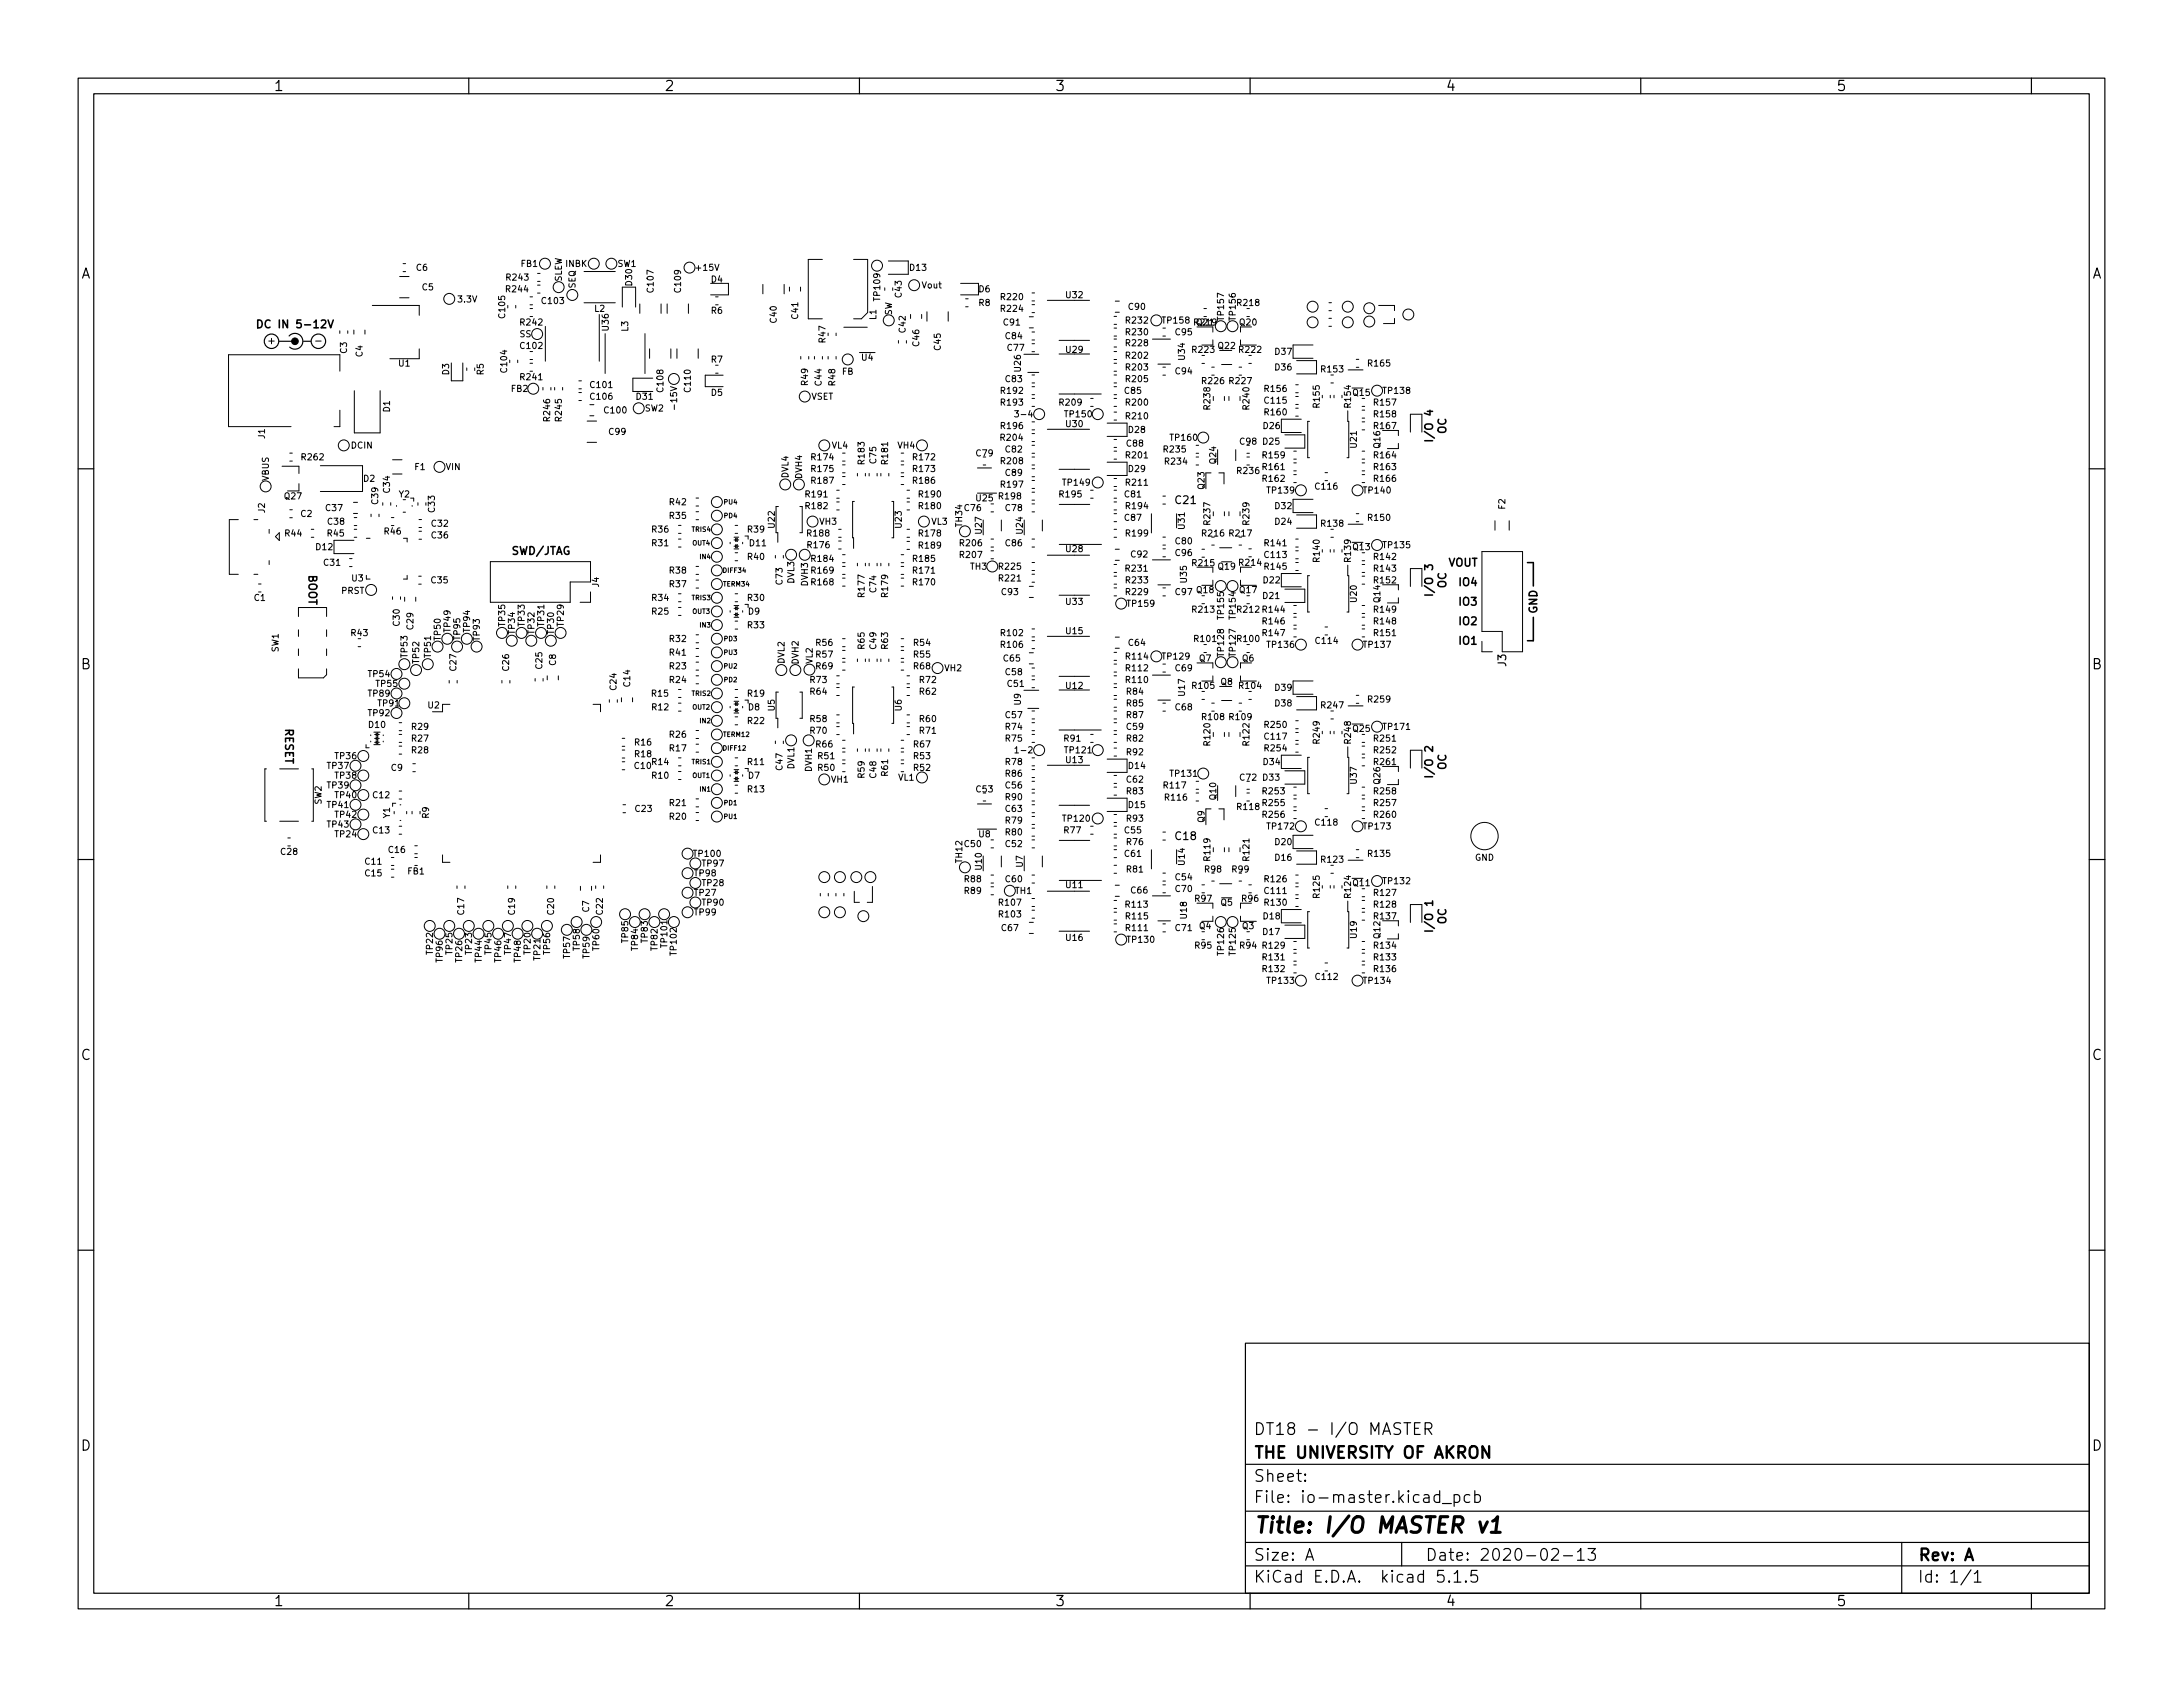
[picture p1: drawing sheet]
<svg xmlns="http://www.w3.org/2000/svg" width="279mm" height="216mm" viewBox="0 0 279 216" stroke-linecap="round" stroke-linejoin="round" font-family="sans-serif">
<defs><g id="words">
<text font-size="2.8" x="160.4" y="196.2">Title: I/O MASTER v1</text>
<g font-size="2.1">
<text x="160.4" y="183.6">DT18 - I/O MASTER</text>
<text x="160.4" y="189.7">Sheet:</text>
<text x="160.4" y="186.7">THE UNIVERSITY OF AKRON</text>
<text x="160.4" y="192.4">File: io-master.kicad_pcb</text>
<text x="160.4" y="202.5">KiCad E.D.A. kicad 5.1.5</text>
<text x="160.4" y="199.7">Size: A</text>
<text x="182.4" y="199.7">Date: 2020-02-13</text>
<text x="245.4" y="199.7">Rev: A</text>
<text x="245.4" y="202.5">Id: 1/1</text>
</g>
<g font-size="1.8">
<text x="35" y="11.6">1</text>
<text x="85" y="11.6">2</text>
<text x="135" y="11.6">3</text>
<text x="185" y="11.6">4</text>
<text x="235" y="11.6">5</text>
<text x="10.3" y="35.6">A</text>
<text x="267.7" y="35.6">A</text>
<text x="10.3" y="85.7">B</text>
<text x="267.7" y="85.7">B</text>
<text x="10.3" y="135.6">C</text>
<text x="267.7" y="135.6">C</text>
<text x="10.3" y="185.7">D</text>
<text x="267.7" y="185.7">D</text>
<text x="35" y="205.6">1</text>
<text x="85" y="205.6">2</text>
<text x="135" y="205.6">3</text>
<text x="185" y="205.6">4</text>
<text x="235" y="205.6">5</text>
</g>
<g font-size="1.4">
<text x="33.8" y="42">DC IN 5-12V</text>
<text x="183.4" y="56" transform="rotate(-90 183.4 56)">I/O 4</text>
<text x="185.1" y="55.5" transform="rotate(-90 185.1 55.5)">OC</text>
<text x="150.5" y="64.5">C21</text>
<text x="65.6" y="71">SWD/JTAG</text>
<text x="39.5" y="73.5" transform="rotate(90 39.5 73.5)">BOOT</text>
<text x="183.4" y="75.8" transform="rotate(-90 183.4 75.8)">I/O 3</text>
<text x="185.1" y="75.3" transform="rotate(-90 185.1 75.3)">OC</text>
<text x="185.4" y="72.5">VOUT</text>
<text x="187" y="77.5">IO3</text>
<text x="187" y="75">IO4</text>
<text x="187" y="82.5">IO1</text>
<text x="187" y="80">IO2</text>
<text x="196.7" y="78.5" transform="rotate(-90 196.7 78.5)">GND</text>
<text x="192.8" y="85.3" transform="rotate(-90 192.8 85.3)">J3</text>
<text x="36.5" y="93.2" transform="rotate(90 36.5 93.2)">RESET</text>
<text x="183.4" y="99" transform="rotate(-90 183.4 99)">I/O 2</text>
<text x="185.1" y="98.5" transform="rotate(-90 185.1 98.5)">OC</text>
<text x="150.5" y="107.5">C18</text>
<text x="183.4" y="118.8" transform="rotate(-90 183.4 118.8)">I/O 1</text>
<text x="185.1" y="118.3" transform="rotate(-90 185.1 118.3)">OC</text>
</g>
<g font-size="1.1">
<text x="53.3" y="34.6">C6</text>
<text x="64.9" y="35.9">R243</text>
<text x="66.7" y="34.2">FB1</text>
<text x="72.4" y="34.2">INBK</text>
<text x="79" y="34.2">SW1</text>
<text x="89.2" y="34.6">+15V</text>
<text x="116.5" y="34.6">D13</text>
<text x="54" y="37.2">C5</text>
<text x="58.7" y="38.7">3.3V</text>
<text x="64.7" y="40.6" transform="rotate(-90 64.7 40.6)">C105</text>
<text x="64.8" y="37.4">R244</text>
<text x="66.7" y="41.6">R242</text>
<text x="69.4" y="38.9">C103</text>
<text x="71.9" y="36.1" transform="rotate(-90 71.9 36.1)">SLEW</text>
<text x="73.7" y="36.9" transform="rotate(-90 73.7 36.9)">SEQ</text>
<text x="76.1" y="39.9">L2</text>
<text x="80.9" y="36.5" transform="rotate(-90 80.9 36.5)">D30</text>
<text x="83.7" y="37.3" transform="rotate(-90 83.7 37.3)">C107</text>
<text x="87.1" y="37.3" transform="rotate(-90 87.1 37.3)">C109</text>
<text x="91" y="36.2">D4</text>
<text x="91" y="40.2">R6</text>
<text x="99.4" y="41.3" transform="rotate(-90 99.4 41.3)">C40</text>
<text x="102.1" y="40.8" transform="rotate(-90 102.1 40.8)">C41</text>
<text x="112.1" y="40.9" transform="rotate(-90 112.1 40.9)">L1</text>
<text x="112.7" y="38.4" transform="rotate(-90 112.7 38.4)">TP109</text>
<text x="114.1" y="40.4" transform="rotate(-90 114.1 40.4)">SW</text>
<text x="115.4" y="38" transform="rotate(-90 115.4 38)">C43</text>
<text x="118" y="36.9">Vout</text>
<text x="125.3" y="37.4">D6</text>
<text x="125.3" y="39.2">R8</text>
<text x="128.2" y="39.9">R224</text>
<text x="128.2" y="38.4">R220</text>
<text x="128.5" y="41.6">C91</text>
<text x="136.5" y="38.2">U32</text>
<text x="144.2" y="41.4">R232</text>
<text x="144.5" y="39.6">C90</text>
<text x="148.9" y="41.4">TP158 R219</text>
<text x="153.2" y="41.6">Q21</text>
<text x="156.6" y="40.9" transform="rotate(-90 156.6 40.9)">TP157</text>
<text x="158.2" y="40.9" transform="rotate(-90 158.2 40.9)">TP156</text>
<text x="158.4" y="39.2">R218</text>
<text x="158.7" y="41.6">Q20</text>
<text x="44.4" y="45.2" transform="rotate(-90 44.4 45.2)">C3</text>
<text x="46.4" y="45.6" transform="rotate(-90 46.4 45.6)">C4</text>
<text x="51" y="46.9">U1</text>
<text x="57.5" y="48" transform="rotate(-90 57.5 48)">D3</text>
<text x="61.9" y="48" transform="rotate(-90 61.9 48)">R5</text>
<text x="64.9" y="47.6" transform="rotate(-90 64.9 47.6)">C104</text>
<text x="66.5" y="43.2">SS</text>
<text x="66.7" y="44.6">C102</text>
<text x="77.9" y="42.3" transform="rotate(-90 77.9 42.3)">U36</text>
<text x="80.4" y="42.4" transform="rotate(-90 80.4 42.4)">L3</text>
<text x="91" y="46.4">R7</text>
<text x="105.7" y="43.8" transform="rotate(-90 105.7 43.8)">R47</text>
<text x="107.8" y="48">FB</text>
<text x="110.3" y="46.2">U4</text>
<text x="115.9" y="42.5" transform="rotate(-90 115.9 42.5)">C42</text>
<text x="117.7" y="44.3" transform="rotate(-90 117.7 44.3)">C46</text>
<text x="120.4" y="44.8" transform="rotate(-90 120.4 44.8)">C45</text>
<text x="128.7" y="43.4">C84</text>
<text x="129" y="44.9">C77</text>
<text x="130.6" y="47.5" transform="rotate(-90 130.6 47.5)">U26</text>
<text x="136.5" y="45.2">U29</text>
<text x="144.2" y="45.9">R202</text>
<text x="144.2" y="47.4">R203</text>
<text x="144.2" y="44.3">R228</text>
<text x="144.2" y="42.9">R230</text>
<text x="150.5" y="47.9">C94</text>
<text x="150.5" y="42.9">C95</text>
<text x="151.6" y="46" transform="rotate(-90 151.6 46)">U34</text>
<text x="152.7" y="45.2">R223</text>
<text x="155.9" y="44.6">Q22</text>
<text x="158.7" y="45.2">R222</text>
<text x="163.2" y="45.4">D37</text>
<text x="163.2" y="47.4">D36</text>
<text x="169.2" y="47.6">R153</text>
<text x="175.2" y="46.9">R165</text>
<text x="49.9" y="52.7" transform="rotate(-90 49.9 52.7)">D1</text>
<text x="65.4" y="50.2">FB2</text>
<text x="66.7" y="48.6">R241</text>
<text x="70.4" y="53.8" transform="rotate(-90 70.4 53.8)">R246</text>
<text x="71.9" y="53.8" transform="rotate(-90 71.9 53.8)">R245</text>
<text x="75.6" y="49.6">C101</text>
<text x="75.6" y="51.2">C106</text>
<text x="77.4" y="52.9">C100</text>
<text x="81.5" y="51.2">D31</text>
<text x="82.5" y="52.6">SW2</text>
<text x="84.9" y="50.1" transform="rotate(-90 84.9 50.1)">C108</text>
<text x="86.7" y="52.2" transform="rotate(-90 86.7 52.2)">-15V</text>
<text x="88.4" y="50.1" transform="rotate(-90 88.4 50.1)">C110</text>
<text x="91" y="50.6">D5</text>
<text x="103.4" y="49.3" transform="rotate(-90 103.4 49.3)">R49</text>
<text x="103.8" y="51.2">VSET</text>
<text x="105.1" y="49.3" transform="rotate(-90 105.1 49.3)">C44</text>
<text x="106.9" y="49.3" transform="rotate(-90 106.9 49.3)">R48</text>
<text x="128.2" y="50.4">R192</text>
<text x="128.2" y="51.9">R193</text>
<text x="128.7" y="48.9">C83</text>
<text x="130.2" y="53.4">3-4</text>
<text x="135.7" y="51.9">R209</text>
<text x="136.4" y="53.4">TP150</text>
<text x="144" y="50.4">C85</text>
<text x="144.2" y="51.9">R200</text>
<text x="144.2" y="48.9">R205</text>
<text x="144.2" y="53.6">R210</text>
<text x="153.9" y="49.2">R226</text>
<text x="154.9" y="52.3" transform="rotate(-90 154.9 52.3)">R238</text>
<text x="157.4" y="49.2">R227</text>
<text x="159.9" y="52.3" transform="rotate(-90 159.9 52.3)">R240</text>
<text x="161.9" y="51.6">C115</text>
<text x="161.9" y="50.2">R156</text>
<text x="161.9" y="53.2">R160</text>
<text x="168.9" y="52.1" transform="rotate(-90 168.9 52.1)">R155</text>
<text x="172.9" y="52.1" transform="rotate(-90 172.9 52.1)">R154</text>
<text x="173.2" y="50.6">Q15</text>
<text x="175.9" y="51.9">R157</text>
<text x="175.9" y="53.4">R158</text>
<text x="177.1" y="50.4">TP138</text>
<text x="33.9" y="56.1" transform="rotate(-90 33.9 56.1)">J1</text>
<text x="38.7" y="58.9">R262</text>
<text x="44.9" y="57.4">DCIN</text>
<text x="78" y="55.6">C99</text>
<text x="103.9" y="58.9">R174</text>
<text x="106.5" y="57.4">VL4</text>
<text x="110.7" y="59.3" transform="rotate(-90 110.7 59.3)">R183</text>
<text x="112.1" y="59.3" transform="rotate(-90 112.1 59.3)">C75</text>
<text x="113.7" y="59.3" transform="rotate(-90 113.7 59.3)">R181</text>
<text x="114.9" y="57.4">VH4</text>
<text x="116.9" y="58.9">R172</text>
<text x="125" y="58.4">C79</text>
<text x="128.1" y="56.4">R204</text>
<text x="128.2" y="54.9">R196</text>
<text x="128.2" y="59.4">R208</text>
<text x="128.7" y="57.9">C82</text>
<text x="136.5" y="54.6">U30</text>
<text x="144.2" y="58.7">R201</text>
<text x="144.2" y="57.2">C88</text>
<text x="144.5" y="55.4">D28</text>
<text x="149" y="57.9">R235</text>
<text x="149.2" y="59.4">R234</text>
<text x="149.9" y="56.4">TP160</text>
<text x="155.6" y="59.3" transform="rotate(-90 155.6 59.3)">Q24</text>
<text x="158.7" y="56.9">C98</text>
<text x="161.7" y="58.7">R159</text>
<text x="161.7" y="56.9">D25</text>
<text x="161.7" y="54.9">D26</text>
<text x="173.6" y="57.3" transform="rotate(-90 173.6 57.3)">U21</text>
<text x="175.9" y="58.7">R164</text>
<text x="175.9" y="54.9">R167</text>
<text x="176.6" y="57.3" transform="rotate(-90 176.6 57.3)">Q16</text>
<text x="33.9" y="65.6" transform="rotate(-90 33.9 65.6)">J2</text>
<text x="34.4" y="61.5" transform="rotate(-90 34.4 61.5)">VBUS</text>
<text x="36.4" y="63.9">Q27</text>
<text x="41.7" y="65.4">C37</text>
<text x="46.5" y="61.7">D2</text>
<text x="48.4" y="64.5" transform="rotate(-90 48.4 64.5)">C39</text>
<text x="49.9" y="63" transform="rotate(-90 49.9 63)">C34</text>
<text x="51.1" y="63.7">Y2</text>
<text x="53.1" y="60.1">F1</text>
<text x="55.6" y="65.5" transform="rotate(-90 55.6 65.5)">C33</text>
<text x="57.1" y="60.1">VIN</text>
<text x="85.7" y="64.7">R42</text>
<text x="100.9" y="61.2" transform="rotate(-90 100.9 61.2)">DVL4</text>
<text x="102.7" y="61.2" transform="rotate(-90 102.7 61.2)">DVH4</text>
<text x="103.2" y="65.1">R182</text>
<text x="103.2" y="63.7">R191</text>
<text x="103.9" y="60.4">R175</text>
<text x="103.9" y="61.9">R187</text>
<text x="116.9" y="60.4">R173</text>
<text x="116.9" y="61.9">R186</text>
<text x="117.7" y="65.1">R180</text>
<text x="117.7" y="63.7">R190</text>
<text x="123.5" y="65.4">C76</text>
<text x="125" y="64.1">U25</text>
<text x="127.9" y="63.9">R198</text>
<text x="128.2" y="62.4">R197</text>
<text x="128.7" y="65.4">C78</text>
<text x="128.7" y="60.9">C89</text>
<text x="135.7" y="63.7">R195</text>
<text x="136.1" y="62.1">TP149</text>
<text x="144" y="63.7">C81</text>
<text x="144.2" y="65.1">R194</text>
<text x="144.2" y="62.1">R211</text>
<text x="144.5" y="60.4">D29</text>
<text x="154.2" y="62.6" transform="rotate(-90 154.2 62.6)">Q23</text>
<text x="158.4" y="60.7">R236</text>
<text x="161.7" y="61.7">R162</text>
<text x="161.7" y="60.1">R161</text>
<text x="162.3" y="63.1">TP139</text>
<text x="163.2" y="65.1">D32</text>
<text x="168.4" y="62.7">C116</text>
<text x="174.6" y="63.1">TP140</text>
<text x="175.9" y="60.1">R163</text>
<text x="175.9" y="61.7">R166</text>
<text x="192.7" y="65.2" transform="rotate(-90 192.7 65.2)">F2</text>
<text x="36.5" y="68.7">R44</text>
<text x="38.5" y="66.1">C2</text>
<text x="40.5" y="70.4">D12</text>
<text x="41.9" y="68.7">R45</text>
<text x="42" y="67.1">C38</text>
<text x="49.2" y="68.4">R46</text>
<text x="55.3" y="67.4">C32</text>
<text x="55.3" y="68.9">C36</text>
<text x="83.5" y="69.9">R31</text>
<text x="83.5" y="68.1">R36</text>
<text x="85.7" y="66.4">R35</text>
<text x="95.7" y="68.1">R39</text>
<text x="95.7" y="71.7">R40</text>
<text x="96" y="69.9">D11</text>
<text x="99.1" y="67.5" transform="rotate(-90 99.1 67.5)">U22</text>
<text x="103.4" y="68.7">R188</text>
<text x="103.4" y="70.1">R176</text>
<text x="103.9" y="71.9">R184</text>
<text x="104.9" y="67.1">VH3</text>
<text x="115.4" y="67.5" transform="rotate(-90 115.4 67.5)">U23</text>
<text x="116.9" y="71.9">R185</text>
<text x="117.7" y="68.7">R178</text>
<text x="117.7" y="70.2">R189</text>
<text x="119.2" y="67.1">VL3</text>
<text x="122.9" y="69.9">R206</text>
<text x="122.9" y="71.4">R207</text>
<text x="123.2" y="67.4" transform="rotate(-90 123.2 67.4)">TH34</text>
<text x="125.6" y="68.3" transform="rotate(-90 125.6 68.3)">U27</text>
<text x="128.7" y="69.9">C86</text>
<text x="130.9" y="68.3" transform="rotate(-90 130.9 68.3)">U24</text>
<text x="136.5" y="70.7">U28</text>
<text x="144" y="66.7">C87</text>
<text x="144.2" y="68.7">R199</text>
<text x="144.8" y="71.3">C92</text>
<text x="150.5" y="69.7">C80</text>
<text x="150.5" y="71.1">C96</text>
<text x="151.6" y="67.7" transform="rotate(-90 151.6 67.7)">U31</text>
<text x="153.9" y="68.7">R216</text>
<text x="154.9" y="67.1" transform="rotate(-90 154.9 67.1)">R237</text>
<text x="157.4" y="68.7">R217</text>
<text x="159.9" y="67.1" transform="rotate(-90 159.9 67.1)">R239</text>
<text x="161.9" y="69.9">R141</text>
<text x="161.9" y="71.4">C113</text>
<text x="163.2" y="67.1">D24</text>
<text x="168.9" y="71.8" transform="rotate(-90 168.9 71.8)">R140</text>
<text x="169.2" y="67.4">R138</text>
<text x="172.9" y="71.8" transform="rotate(-90 172.9 71.8)">R139</text>
<text x="173.2" y="70.4">Q13</text>
<text x="175.2" y="66.7">R150</text>
<text x="175.9" y="71.7">R142</text>
<text x="177.1" y="70.1">TP135</text>
<text x="32.5" y="76.9">C1</text>
<text x="41.5" y="72.4">C31</text>
<text x="43.7" y="76">PRST</text>
<text x="45" y="74.4">U3</text>
<text x="55.2" y="74.7">C35</text>
<text x="76.7" y="75.1" transform="rotate(-90 76.7 75.1)">J4</text>
<text x="83.5" y="76.9">R34</text>
<text x="85.7" y="75.1">R37</text>
<text x="85.7" y="73.4">R38</text>
<text x="95.7" y="76.9">R30</text>
<text x="100.1" y="74.8" transform="rotate(-90 100.1 74.8)">C73</text>
<text x="101.7" y="74.7" transform="rotate(-90 101.7 74.7)">DVL3</text>
<text x="103.4" y="75" transform="rotate(-90 103.4 75)">DVH3</text>
<text x="103.9" y="74.9">R168</text>
<text x="103.9" y="73.4">R169</text>
<text x="110.7" y="76.3" transform="rotate(-90 110.7 76.3)">R177</text>
<text x="112.1" y="75.8" transform="rotate(-90 112.1 75.8)">C74</text>
<text x="113.7" y="76.3" transform="rotate(-90 113.7 76.3)">R179</text>
<text x="116.9" y="74.9">R170</text>
<text x="116.9" y="73.4">R171</text>
<text x="124.2" y="72.9">TH3</text>
<text x="127.9" y="74.4">R221</text>
<text x="127.9" y="72.9">R225</text>
<text x="128.2" y="76.1">C93</text>
<text x="136.5" y="77.4">U33</text>
<text x="144.1" y="73.1">R231</text>
<text x="144.2" y="76.1">R229</text>
<text x="144.2" y="74.7">R233</text>
<text x="144.4" y="77.7">TP159</text>
<text x="150.5" y="76.1">C97 Q18</text>
<text x="151.9" y="74.5" transform="rotate(-90 151.9 74.5)">U35</text>
<text x="152.7" y="72.4">R215</text>
<text x="155.9" y="72.9">Q19</text>
<text x="158.7" y="72.4">R214</text>
<text x="158.7" y="75.9">Q17</text>
<text x="161.7" y="76.7">D21</text>
<text x="161.7" y="74.7">D22</text>
<text x="161.9" y="72.9">R145</text>
<text x="173.6" y="77" transform="rotate(-90 173.6 77)">U20</text>
<text x="175.9" y="73.1">R143</text>
<text x="175.9" y="74.7">R152</text>
<text x="176.6" y="77.1" transform="rotate(-90 176.6 77.1)">Q14</text>
<text x="35.6" y="83.5" transform="rotate(-90 35.6 83.5)">SW1</text>
<text x="45" y="81.4">R43</text>
<text x="51.2" y="80.1" transform="rotate(-90 51.2 80.1)">C30</text>
<text x="52.9" y="80.5" transform="rotate(-90 52.9 80.5)">C29</text>
<text x="56.4" y="81.9" transform="rotate(-90 56.4 81.9)">TP50</text>
<text x="57.7" y="80.8" transform="rotate(-90 57.7 80.8)">TP49</text>
<text x="58.9" y="81.8" transform="rotate(-90 58.9 81.8)">TP95</text>
<text x="60.1" y="80.8" transform="rotate(-90 60.1 80.8)">TP94</text>
<text x="61.4" y="81.9" transform="rotate(-90 61.4 81.9)">TP93</text>
<text x="64.7" y="80.1" transform="rotate(-90 64.7 80.1)">TP35</text>
<text x="65.9" y="81.1" transform="rotate(-90 65.9 81.1)">TP34</text>
<text x="67.1" y="80.1" transform="rotate(-90 67.1 80.1)">TP33</text>
<text x="68.4" y="81.1" transform="rotate(-90 68.4 81.1)">TP32</text>
<text x="69.7" y="80.1" transform="rotate(-90 69.7 80.1)">TP31</text>
<text x="70.9" y="81.1" transform="rotate(-90 70.9 81.1)">TP30</text>
<text x="72.1" y="80.1" transform="rotate(-90 72.1 80.1)">TP29</text>
<text x="83.5" y="78.7">R25</text>
<text x="85.7" y="82.1">R32</text>
<text x="85.7" y="83.9">R41</text>
<text x="95.7" y="80.4">R33</text>
<text x="95.8" y="78.7">D9</text>
<text x="104.5" y="82.7">R56</text>
<text x="110.7" y="83" transform="rotate(-90 110.7 83)">R65</text>
<text x="112.1" y="83" transform="rotate(-90 112.1 83)">C49</text>
<text x="113.7" y="83" transform="rotate(-90 113.7 83)">R63</text>
<text x="117" y="82.7">R54</text>
<text x="128.2" y="82.9">R106</text>
<text x="128.2" y="81.4">R102</text>
<text x="136.5" y="81.1">U15</text>
<text x="144.5" y="82.7">C64</text>
<text x="152.7" y="78.4">R213</text>
<text x="152.9" y="82.1">R101</text>
<text x="156.6" y="83.9" transform="rotate(-90 156.6 83.9)">TP128</text>
<text x="156.6" y="79.1" transform="rotate(-90 156.6 79.1)">TP155</text>
<text x="158.2" y="83.9" transform="rotate(-90 158.2 83.9)">TP127</text>
<text x="158.2" y="79.1" transform="rotate(-90 158.2 79.1)">TP154</text>
<text x="158.4" y="82.1">R100</text>
<text x="158.4" y="78.4">R212 R144</text>
<text x="161.7" y="81.4">R147</text>
<text x="161.7" y="79.9">R146</text>
<text x="162.3" y="82.9">TP136</text>
<text x="168.5" y="82.4">C114</text>
<text x="174.6" y="82.9">TP137</text>
<text x="175.9" y="81.4">R151</text>
<text x="175.9" y="78.4">R149</text>
<text x="175.9" y="79.9">R148</text>
<text x="47.2" y="86.7">TP54</text>
<text x="47.2" y="89.1">TP89</text>
<text x="48.2" y="87.9">TP55</text>
<text x="52.2" y="84.1" transform="rotate(-90 52.2 84.1)">TP53</text>
<text x="53.6" y="84.8" transform="rotate(-90 53.6 84.8)">TP52</text>
<text x="55.2" y="84.1" transform="rotate(-90 55.2 84.1)">TP51</text>
<text x="58.4" y="85.8" transform="rotate(-90 58.4 85.8)">C27</text>
<text x="65.1" y="85.8" transform="rotate(-90 65.1 85.8)">C26</text>
<text x="69.4" y="85.6" transform="rotate(-90 69.4 85.6)">C25</text>
<text x="71.1" y="85.1" transform="rotate(-90 71.1 85.1)">C8</text>
<text x="78.9" y="88.3" transform="rotate(-90 78.9 88.3)">C24</text>
<text x="80.7" y="87.8" transform="rotate(-90 80.7 87.8)">C14</text>
<text x="83.4" y="89.1">R15</text>
<text x="85.7" y="85.7">R23</text>
<text x="85.7" y="87.4">R24</text>
<text x="95.7" y="89.1">R19</text>
<text x="100.4" y="84.9" transform="rotate(-90 100.4 84.9)">DVL2</text>
<text x="102.2" y="85" transform="rotate(-90 102.2 85)">DVH2</text>
<text x="103.7" y="87.4">R73</text>
<text x="103.7" y="88.9">R64</text>
<text x="104" y="84.9" transform="rotate(-90 104 84.9)">VL2</text>
<text x="104.5" y="85.7">R69</text>
<text x="104.5" y="84.1">R57</text>
<text x="117" y="85.7">R68</text>
<text x="117" y="84.1">R55</text>
<text x="117.7" y="87.4">R72</text>
<text x="117.7" y="88.9">R62</text>
<text x="120.9" y="85.9">VH2</text>
<text x="128.5" y="84.7">C65</text>
<text x="128.7" y="86.4">C58</text>
<text x="129" y="87.9">C51</text>
<text x="136.5" y="88.1">U12</text>
<text x="144.2" y="84.4">R114</text>
<text x="144.2" y="85.9">R112</text>
<text x="144.2" y="87.4">R110</text>
<text x="144.2" y="88.9">R84</text>
<text x="148.9" y="84.4">TP129</text>
<text x="150.5" y="85.9">C69</text>
<text x="151.6" y="89" transform="rotate(-90 151.6 89)">U17</text>
<text x="152.7" y="88.1">R105</text>
<text x="153.5" y="84.7">Q7</text>
<text x="156.3" y="87.7">Q8</text>
<text x="158.7" y="88.1">R104</text>
<text x="159" y="84.7">Q6</text>
<text x="163.2" y="88.4">D39</text>
<text x="175.2" y="89.9">R259</text>
<text x="47.2" y="91.7">TP92</text>
<text x="47.2" y="93.1">D10</text>
<text x="48.4" y="90.4">TP91</text>
<text x="52.7" y="94.9">R27</text>
<text x="52.7" y="93.4">R29</text>
<text x="54.8" y="90.7">U2</text>
<text x="81.3" y="95.4">R16</text>
<text x="83.5" y="90.9">R12</text>
<text x="85.7" y="94.4">R26</text>
<text x="95.7" y="92.7">R22</text>
<text x="95.8" y="90.9">D8</text>
<text x="99.1" y="91" transform="rotate(-90 99.1 91)">U5</text>
<text x="103.7" y="93.9">R70</text>
<text x="103.7" y="92.4">R58</text>
<text x="104.5" y="95.7">R66</text>
<text x="115.4" y="91" transform="rotate(-90 115.4 91)">U6</text>
<text x="117" y="95.7">R67</text>
<text x="117.7" y="93.9">R71</text>
<text x="117.7" y="92.4">R60</text>
<text x="128.7" y="94.9">R75</text>
<text x="128.7" y="93.4">R74</text>
<text x="128.7" y="91.9">C57</text>
<text x="130.6" y="90.2" transform="rotate(-90 130.6 90.2)">U9</text>
<text x="136.2" y="94.9">R91</text>
<text x="144.2" y="91.9">R87</text>
<text x="144.2" y="90.4">R85</text>
<text x="144.2" y="94.9">R82</text>
<text x="144.2" y="93.4">C59</text>
<text x="150.5" y="90.9">C68</text>
<text x="153.9" y="92.1">R108</text>
<text x="154.9" y="95.3" transform="rotate(-90 154.9 95.3)">R120</text>
<text x="157.4" y="92.1">R109</text>
<text x="159.9" y="95.3" transform="rotate(-90 159.9 95.3)">R122</text>
<text x="161.9" y="93.1">R250</text>
<text x="161.9" y="94.7">C117</text>
<text x="163.2" y="90.4">D38</text>
<text x="168.9" y="95.1" transform="rotate(-90 168.9 95.1)">R249</text>
<text x="169.2" y="90.7">R247</text>
<text x="172.9" y="95.1" transform="rotate(-90 172.9 95.1)">R248</text>
<text x="173.2" y="93.7">Q25</text>
<text x="175.9" y="94.9">R251</text>
<text x="177.1" y="93.4">TP171</text>
<text x="41.9" y="98.4">TP37</text>
<text x="41.9" y="100.9">TP39</text>
<text x="42.9" y="97.1">TP36</text>
<text x="42.9" y="99.7">TP38</text>
<text x="50.1" y="98.7">C9</text>
<text x="52.7" y="96.4">R28</text>
<text x="81.2" y="98.4">C10</text>
<text x="81.3" y="96.9">R18</text>
<text x="83.5" y="99.7">R10</text>
<text x="83.5" y="97.9">R14</text>
<text x="85.7" y="96.1">R17</text>
<text x="95.7" y="97.9">R11</text>
<text x="95.7" y="101.4">R13</text>
<text x="95.8" y="99.7">D7</text>
<text x="100.1" y="98.5" transform="rotate(-90 100.1 98.5)">C47</text>
<text x="101.7" y="98.4" transform="rotate(-90 101.7 98.4)">DVL1</text>
<text x="103.9" y="98.7" transform="rotate(-90 103.9 98.7)">DVH1</text>
<text x="104.7" y="97.1">R51</text>
<text x="104.7" y="98.7">R50</text>
<text x="106.4" y="100.1">VH1</text>
<text x="110.7" y="99.5" transform="rotate(-90 110.7 99.5)">R59</text>
<text x="112.1" y="99.5" transform="rotate(-90 112.1 99.5)">C48</text>
<text x="113.7" y="99.3" transform="rotate(-90 113.7 99.3)">R61</text>
<text x="115" y="99.9">VL1</text>
<text x="117" y="97.1">R53</text>
<text x="117" y="98.7">R52</text>
<text x="125" y="101.4">C53</text>
<text x="128.7" y="99.4">R86</text>
<text x="128.7" y="97.9">R78</text>
<text x="128.7" y="100.9">C56</text>
<text x="130.2" y="96.4">1-2</text>
<text x="136.4" y="96.4">TP121</text>
<text x="136.5" y="97.7">U13</text>
<text x="144.2" y="96.7">R92</text>
<text x="144.2" y="101.7">R83</text>
<text x="144.2" y="100.1">C62</text>
<text x="144.5" y="98.4">D14</text>
<text x="149" y="100.9">R117</text>
<text x="149.9" y="99.4">TP131</text>
<text x="158.7" y="99.9">C72</text>
<text x="161.7" y="101.7">R253</text>
<text x="161.7" y="99.9">D33</text>
<text x="161.7" y="97.9">D34</text>
<text x="161.9" y="96.1">R254</text>
<text x="173.6" y="100.3" transform="rotate(-90 173.6 100.3)">U37</text>
<text x="175.9" y="97.9">R261</text>
<text x="175.9" y="101.7">R258</text>
<text x="175.9" y="96.4">R252</text>
<text x="176.6" y="100.3" transform="rotate(-90 176.6 100.3)">Q26</text>
<text x="41.2" y="103" transform="rotate(-90 41.2 103)">SW2</text>
<text x="41.9" y="103.4">TP41</text>
<text x="41.9" y="105.9">TP43</text>
<text x="42.9" y="107.1">TP24</text>
<text x="42.9" y="102.1">TP40</text>
<text x="42.9" y="104.7">TP42</text>
<text x="47.8" y="102.1">C12</text>
<text x="47.8" y="106.7">C13</text>
<text x="49.9" y="104.7" transform="rotate(-90 49.9 104.7)">Y1</text>
<text x="54.9" y="104.7" transform="rotate(-90 54.9 104.7)">R9</text>
<text x="81.3" y="103.9">C23</text>
<text x="85.7" y="104.9">R20</text>
<text x="85.7" y="103.1">R21</text>
<text x="125.3" y="107.1">U8</text>
<text x="128.7" y="102.4">R90</text>
<text x="128.7" y="106.9">R80</text>
<text x="128.7" y="105.4">R79</text>
<text x="128.7" y="103.9">C63</text>
<text x="136.1" y="105.1">TP120</text>
<text x="136.2" y="106.7">R77</text>
<text x="144" y="106.7">C55</text>
<text x="144.2" y="105.1">R93</text>
<text x="144.5" y="103.4">D15</text>
<text x="149.2" y="102.4">R116</text>
<text x="154.2" y="105.2" transform="rotate(-90 154.2 105.2)">Q9</text>
<text x="155.6" y="102.3" transform="rotate(-90 155.6 102.3)">Q10</text>
<text x="158.4" y="103.7">R118</text>
<text x="161.7" y="104.7">R256</text>
<text x="161.7" y="103.1">R255</text>
<text x="162.3" y="106.1">TP172</text>
<text x="168.4" y="105.7">C118</text>
<text x="174.6" y="106.1">TP173</text>
<text x="175.9" y="104.7">R260</text>
<text x="175.9" y="103.1">R257</text>
<text x="36" y="109.4">C28</text>
<text x="46.8" y="110.7">C11</text>
<text x="46.8" y="112.1">C15</text>
<text x="49.8" y="109.1">C16</text>
<text x="52.2" y="111.9">FB1</text>
<text x="88.9" y="109.7">TP100</text>
<text x="88.9" y="112.1">TP98</text>
<text x="89.9" y="113.4">TP28</text>
<text x="89.9" y="110.9">TP97</text>
<text x="123.2" y="110.4" transform="rotate(-90 123.2 110.4)">TH12</text>
<text x="123.5" y="112.9">R88</text>
<text x="123.5" y="108.4">C50</text>
<text x="125.6" y="111.3" transform="rotate(-90 125.6 111.3)">U10</text>
<text x="128.7" y="108.4">C52</text>
<text x="128.7" y="112.9">C60</text>
<text x="130.9" y="111" transform="rotate(-90 130.9 111)">U7</text>
<text x="136.5" y="113.7">U11</text>
<text x="144" y="109.7">C61</text>
<text x="144.2" y="111.7">R81</text>
<text x="144.2" y="108.1">R76</text>
<text x="150.5" y="112.7">C54</text>
<text x="151.6" y="110.7" transform="rotate(-90 151.6 110.7)">U14</text>
<text x="154.2" y="111.7">R98</text>
<text x="154.9" y="110.1" transform="rotate(-90 154.9 110.1)">R119</text>
<text x="157.7" y="111.7">R99</text>
<text x="159.9" y="110.1" transform="rotate(-90 159.9 110.1)">R121</text>
<text x="161.9" y="112.9">R126</text>
<text x="163.2" y="110.1">D16</text>
<text x="163.2" y="108.1">D20</text>
<text x="169.2" y="110.4">R123</text>
<text x="173.2" y="113.4">Q11</text>
<text x="175.2" y="109.7">R135</text>
<text x="177.1" y="113.1">TP132</text>
<text x="188.8" y="110.1">GND</text>
<text x="59.4" y="117" transform="rotate(-90 59.4 117)">C17</text>
<text x="65.9" y="117" transform="rotate(-90 65.9 117)">C19</text>
<text x="70.9" y="117" transform="rotate(-90 70.9 117)">C20</text>
<text x="75.4" y="116.7" transform="rotate(-90 75.4 116.7)">C7</text>
<text x="77.1" y="117" transform="rotate(-90 77.1 117)">C22</text>
<text x="88.9" y="114.7">TP27</text>
<text x="88.9" y="117.1">TP99</text>
<text x="89.9" y="115.9">TP90</text>
<text x="123.5" y="114.4">R89</text>
<text x="127.9" y="115.9">R107</text>
<text x="127.9" y="117.4">R103</text>
<text x="128.2" y="119.1">C67</text>
<text x="129.9" y="114.4">TH1</text>
<text x="144.1" y="116.1">R113</text>
<text x="144.2" y="117.7">R115</text>
<text x="144.2" y="119.1">R111</text>
<text x="144.8" y="114.3">C66</text>
<text x="150.5" y="119.1">C71</text>
<text x="150.5" y="114.1">C70</text>
<text x="151.9" y="117.5" transform="rotate(-90 151.9 117.5)">U18</text>
<text x="153" y="115.4">R97</text>
<text x="153.5" y="118.9">Q4</text>
<text x="156.3" y="115.9">Q5</text>
<text x="159" y="115.4">R96</text>
<text x="159" y="118.9">Q3</text>
<text x="161.7" y="119.7">D17</text>
<text x="161.7" y="117.7">D18</text>
<text x="161.9" y="114.4">C111</text>
<text x="161.9" y="115.9">R130</text>
<text x="168.9" y="114.8" transform="rotate(-90 168.9 114.8)">R125</text>
<text x="172.9" y="114.8" transform="rotate(-90 172.9 114.8)">R124</text>
<text x="175.9" y="116.1">R128</text>
<text x="175.9" y="114.7">R127</text>
<text x="175.9" y="117.7">R137</text>
<text x="55.4" y="122.1" transform="rotate(-90 55.4 122.1)">TP22</text>
<text x="56.6" y="123.1" transform="rotate(-90 56.6 123.1)">TP96</text>
<text x="57.9" y="122.1" transform="rotate(-90 57.9 122.1)">TP25</text>
<text x="59.1" y="123.1" transform="rotate(-90 59.1 123.1)">TP26</text>
<text x="60.4" y="122.1" transform="rotate(-90 60.4 122.1)">TP23</text>
<text x="61.7" y="123.1" transform="rotate(-90 61.7 123.1)">TP44</text>
<text x="62.9" y="122.1" transform="rotate(-90 62.9 122.1)">TP45</text>
<text x="64.1" y="123.1" transform="rotate(-90 64.1 123.1)">TP46</text>
<text x="65.4" y="122.1" transform="rotate(-90 65.4 122.1)">TP47</text>
<text x="66.7" y="123.1" transform="rotate(-90 66.7 123.1)">TP48</text>
<text x="67.9" y="122.1" transform="rotate(-90 67.9 122.1)">TP20</text>
<text x="69.1" y="122.8" transform="rotate(-90 69.1 122.8)">TP21</text>
<text x="70.4" y="122.1" transform="rotate(-90 70.4 122.1)">TP56</text>
<text x="73" y="122.6" transform="rotate(-90 73 122.6)">TP57</text>
<text x="74.2" y="121.6" transform="rotate(-90 74.2 121.6)">TP58</text>
<text x="75.4" y="122.6" transform="rotate(-90 75.4 122.6)">TP59</text>
<text x="76.7" y="121.6" transform="rotate(-90 76.7 121.6)">TP60</text>
<text x="80.4" y="120.6" transform="rotate(-90 80.4 120.6)">TP85</text>
<text x="81.7" y="121.6" transform="rotate(-90 81.7 121.6)">TP84</text>
<text x="82.9" y="120.6" transform="rotate(-90 82.9 120.6)">TP83</text>
<text x="84.1" y="121.6" transform="rotate(-90 84.1 121.6)">TP82</text>
<text x="85.4" y="121.1" transform="rotate(-90 85.4 121.1)">TP101</text>
<text x="86.6" y="122.1" transform="rotate(-90 86.6 122.1)">TP102</text>
<text x="136.5" y="120.4">U16</text>
<text x="144.4" y="120.6">TP130</text>
<text x="153" y="121.4">R95</text>
<text x="156.6" y="122.1" transform="rotate(-90 156.6 122.1)">TP126</text>
<text x="158.2" y="122.1" transform="rotate(-90 158.2 122.1)">TP125</text>
<text x="158.7" y="121.4">R94</text>
<text x="161.7" y="122.9">R131</text>
<text x="161.7" y="124.4">R132</text>
<text x="161.7" y="121.4">R129</text>
<text x="162.3" y="125.9">TP133</text>
<text x="168.5" y="125.4">C112</text>
<text x="173.6" y="120" transform="rotate(-90 173.6 120)">U19</text>
<text x="174.6" y="125.9">TP134</text>
<text x="175.9" y="124.4">R136</text>
<text x="175.9" y="121.4">R134</text>
<text x="175.9" y="122.9">R133</text>
<text x="176.6" y="120.1" transform="rotate(-90 176.6 120.1)">Q12</text>
</g>
<g font-size=".8">
<text x="92.7" y="64.6">PU4</text>
<text x="88.6" y="68">TRIS4</text>
<text x="88.6" y="69.8">OUT4</text>
<text x="89.6" y="71.6">IN4</text>
<text x="92.7" y="66.3">PD4</text>
<text x="88.6" y="76.8">TRIS3</text>
<text x="92.6" y="75">TERM34</text>
<text x="92.6" y="73.3">DIFF34</text>
<text x="88.6" y="78.6">OUT3</text>
<text x="89.6" y="80.3">IN3</text>
<text x="92.7" y="83.8">PU3</text>
<text x="92.7" y="82">PD3</text>
<text x="88.6" y="89.1">TRIS2</text>
<text x="92.7" y="85.5">PU2</text>
<text x="92.7" y="87.3">PD2</text>
<text x="88.6" y="90.8">OUT2</text>
<text x="89.6" y="92.5">IN2</text>
<text x="92.6" y="94.3">TERM12</text>
<text x="88.6" y="97.8">TRIS1</text>
<text x="88.6" y="99.5">OUT1</text>
<text x="89.6" y="101.3">IN1</text>
<text x="92.6" y="96.1">DIFF12</text>
<text x="92.7" y="104.8">PU1</text>
<text x="92.7" y="103.1">PD1</text>
</g>
</g></defs>
<g fill="none" stroke="#000" stroke-width=".15">
<path d="M10 10h259.4v195.9h-259.4zM12 12h255.4v191.9h-255.4zM60 10v2M110 10v2M160 10v2M210 10v2M260 10v2M10 60h2M35.7 43.7h2M37 43a1.01 1.01 0 0 1 1.4-.1 1.01 1.01 0 0 1 .1 1.4 1.01 1.01 0 0 1-1.4 .1M38.9 43.7h.8M267.4 60h2"/>
<path d="M10 110h2M267.4 110h2M10 160h2M267.4 160h2M159.4 171.9h108v32h-108zM159.4 197.4h108M159.4 193.4h108M159.4 187.4h108M167 189.4l.1 .1-.1 .1v-.1v-.1v.2M167 188.7h.1l-.1 .1v-.1v.1M167.1 199.7l.5-1.5 .5 1.5M167.3 199.2h.7"/>
<path d="M179.4 197.4v3M179.7 182.1h.8M180.1 182.1v1.5M181 182.8h.5M181.8 182.1h-.8v1.5h.8M182.4 182.9h.6a.41 .41 0 0 0 .3-.4 .41 .41 0 0 0-.3-.4h-.6v1.5M182.8 182.9l.5 .7M184.6 192.4h1.2M186.1 191.4l.4-.1 .3 .3v.4l-.1 .2-.2 .1-.4-.1M186.1 191.3v1.5M188.1 191.4l-.4-.1-.3 .3v.4l.1 .2 .2 .1 .4-.1M188.8 191.4l.4-.1 .3 .3v.4l-.2 .2-.1 .1-.4-.1"/>
<path d="M188.8 190.8v1.5M198.6 198.3l.2-.1h.4a.41 .41 0 0 1 .2 .6l-.9 .9h1M200.1 199.1h1.2M201.9 198.6l.4-.4v1.5M201.9 199.7h.9M203.3 198.2h.9l-.5 .5a.41 .41 0 0 1 .5 .3v.4l-.2 .2-.5 .1-.2-.2M243.4 197.4v6.5M60 203.9v2M110 203.9v2M159.4 200.4h108M160 203.9v2M184.8 201h-.8v.7l.2-.2 .5 .1 .1 .2v.5l-.3 .2h-.3l-.2-.2"/>
<path d="M185.5 202.3v.1v.1l-.1-.1 .1-.1v.2M186.1 201.4l.4-.4v1.5M186.1 202.5h.9M187.6 202.3l.1 .1-.1 .1-.1-.1 .1-.1v.2M189 201h-.7v.7l.2-.2 .5 .1 .1 .2-.1 .5-.2 .2h-.3l-.2-.2M210 203.9v2M252.3 200.9l-1.3 1.9M252.7 201.4l.4-.4v1.5M252.7 202.5h.8M260 203.9v2"/>
<circle cx="34.7" cy="43.7" r=".92"/>
<circle cx="40.7" cy="43.7" r=".93"/>
</g>
<path d="M189.4 194.8l.3 1.3 .7-1.3M190.9 196.1h1.1M191 194.7l.7-.6-.3 2" fill="none" stroke="#000" stroke-width=".4"/>
<path d="M190.6 185.1v1.5l-.9-1.5v1.5" fill="none" stroke="#000" stroke-width=".3"/>
<g fill="none" stroke="#000" stroke-width=".13">
<path d="M47.6 39.1h6.1v1.2M51.1 35.4h1.3M51.1 38.1h1.3M51.6 34.8h.3M51.6 33.7h.3M66 39.1v.3M67.8 39h.4M67.8 38h.4M67.8 39.5h.4M68.8 35h.3M68.8 36h.3M68.8 37.5h.3"/>
<path d="M68.8 36.5h.3M74.7 34.8h4M74.7 38.7h4M79.7 39.3v-2.6h1.7v2.6M81.9 38.9v1.2M84.6 38.9v1.2M85.4 38.9v1.2M88.1 38.9v1.2M91 36.3h2.2v1.4h-2.2M91.6 38h.3M97.6 36.4v1.2M100.4 36.4v1.2"/>
<path d="M101 36.7v.6M102.5 36.7v.6M105.2 33.2h-1.8v7.6h1.8M109.2 33.2h1.9v6.8l-.9 .8h-1M113.2 36.8v.4M113.7 33.4h2.5v1.7h-2.5M118.6 39.9v1.2M121.4 39.9v1.2M122.9 36.3h2.3M122.9 37.7h2.3M123.6 39.3h.3M123.6 38.2h.3"/>
<path d="M132.1 39h.3M132.1 37.5h.3M132.1 38.5h.3M134.1 38.4h5.4M142.7 40h.6M142.7 38.5h.6M154.1 39.5h.3M170.1 38.7h.3M170.1 39.8h.3M176.4 39.1h2.1v.6M34.4 43.6h.7M34.7 43.3v.7"/>
<path d="M36.1 59.7h2.2v.9M37.1 58h.3M37.1 59h.3M40.4 43.6h.7M41 59.6h5.4v3.3h-5.4M43.5 42.3v.4M43.5 47.5v-2.1h-14.3v9.2h8.1M43.5 52.5v2.1h-.8M44.5 42.3v.4M45.3 42.2v.6M45.3 50v5.4h3.3v-5.4M46.7 42.2v.6"/>
<path d="M50.2 58.8h1.3M53.7 44.6v1.3h-3.8M57.8 46.4v2.3h1.4v-2.3M59.7 47.1v.3M66.3 46.1v.3M67.8 46h.4M67.8 46.5h.4M69.5 49.6v.3M69.8 41.8v4.4M70.5 49.6v.3M71 49.6v.3M72 49.6v.3"/>
<path d="M74.1 49.8h.3M74.1 48.7h.3M74.1 51.3h.3M74.1 50.2h.3M75.1 53.9h1.3M75.1 56.6h1.3M75.5 51.8h.5M75.5 53.2h.5M76.7 40.3v5.9M77.4 42.7v5.1M82.5 42.7v5.1M83.1 44.6v1.3"/>
<path d="M83.5 48.4h-2.5v1.7h2.5M85.9 44.6v1.3M86.6 44.6v1.3M89.4 44.6v1.3M91.6 47.8h.3M92.5 48h-2.2v1.5h2.2M102.5 45.6v.4M103.5 45.6v.4M104.2 45.6v.4M105.3 45.6v.4M106 45.6v.4M107 42.6v.4"/>
<path d="M107 45.6v.4M107.8 58h.4M107.8 59h.4M107.8 59.5h.4M108 41.9h3M110 45.1h2M115 43.6v.3M115.3 58h.4M115.3 59h.4M115.3 59.5h.4M116 43.6v.3M116.5 40.2v.6"/>
<path d="M118 40.2v.6M125.1 59.9h1.8M125.8 59.5h.4M131.1 45.3h1.8M131.5 47.7h1.4M131.7 40.5h.6M131.7 42h.6M132.1 40h.3M132.1 58h.3M132.1 45h.3M132.1 44h.3M132.1 59.5h.3"/>
<path d="M132.1 57h.3M132.1 49h.3M132.1 48h.3M132.1 43.5h.3M132.1 42.5h.3M132.1 49.5h.3M132.1 50.5h.3M132.1 60h.3M132.1 52h.3M132.1 54h.3M132.1 55h.3M132.1 51h.3"/>
<path d="M132.1 56.5h.3M132.1 55.5h.3M132.1 58.5h.3M134.1 54.9h5.4M135.5 50.4h5.4M135.5 45.3h4M135.5 43.6h4M139.6 52h.3M139.6 51h.3M141.7 54.2h2.5v1.7h-2.5M141.7 59.1h2.5v1.8h-2.5M142.6 43.4h.3"/>
<path d="M142.6 58.8h.3M142.6 57.7h.3M142.6 49h.3M142.6 48h.3M142.6 49.5h.3M142.6 50.5h.3M142.6 56.2h.3M142.6 57.3h.3M142.6 43h.3M142.6 46h.3M142.6 52h.3M142.6 51h.3"/>
<path d="M142.6 45h.3M142.6 46.5h.3M142.6 47.5h.3M142.6 52.7h.3M142.6 53.8h.3M142.6 44.4h.3M142.6 42h.3M142.6 40.5h.3M142.6 41.5h.3M147.5 43.4h2.3M148.2 46.6h1.6M148.8 47h.4"/>
<path d="M148.8 48h.4M148.8 43h.4M153.1 58h.3M153.1 59.5h.3M153.1 57h.3M153.1 58.5h.3M153.2 41.8h2v.7M153.8 46.5h.4M155.1 47h.3M155.2 43.5v.7M155.8 57.6v1.8M156.3 46.6h1.3"/>
<path d="M156.7 50.7v.6M157.3 50.7v.6M158.2 57.6v1.4M158.6 47h.3M158.7 50.7v.6M158.8 41.8v.7M158.8 43.5v.7h2M159.6 58h.3M159.6 58.5h.3M159.8 46.5h.4M164.5 55.6h2.5v1.7h-2.5M165.6 58.8h.3"/>
<path d="M165.6 57.7h.3M165.6 59.2h.3M165.8 50.7h.4M165.8 51.8h.4M165.8 49.2h.4M165.8 50.3h.4M165.8 53.3h.4M165.8 52.2h.4M165.9 46.2h2.6v1.7h-2.6M166.6 53.6h-2.6v1.7h2.6M167.6 53.9h-.2v4.7h.2M168 44.2h-2.5v1.7h2.5"/>
<path d="M170.1 40.7h.3M170.1 41.8h.3M170.3 50.6v.3M170.3 49h.4M170.7 50.6v.3M172.5 52.6v1.3h.1v4.7h-.2M172.6 47.3h1.8M173.6 47h.3M173.6 46h.3M174.3 58.8h.4M174.3 57.7h.4M174.3 52h.4"/>
<path d="M174.3 53.5h.4M174.3 52.5h.4M174.3 59.2h.4M174.3 54h.4M174.3 55h.4M177 55.1h2v.6M178.5 40.7v.7h-1.4M179 56.7v.7h-1.4M180.5 55.3v-2.3h1.5v2.3M30.5 66.5h-1.2v7h1.2M32.5 66.5h.5M32.5 73.5h.5"/>
<path d="M33.1 74.7h.3M34.5 67.7v.6M34.5 71.7v.6M35.3 68.7l.4-.5v1zM37.1 66.3h.3M37.1 65.2h.3M38.2 78.9v-1.2h3.6v1.2M38.3 61.9v.9M39.8 68.8h.4M39.8 67.7h.4M44.7 72.5h.4M44.7 71.5h.4"/>
<path d="M45.2 64.3h.6M45.2 65.7h.6M45.3 69.1h-2.6v1.7h2.6M45.3 68.8h.4M45.3 66.2h.4M45.3 67.3h.4M45.3 67.7h.4M46.9 68.9h.5M46.9 73.6v.5h.5M47.5 65.8v.3M48.5 65.8v.3M49 64.3v.4"/>
<path d="M50 64.3v.4M50.1 66.2h.3M50.2 76.4v.3M50.2 60.7h1.3M50.7 64.7v.1M51.3 76.4v.3M51.6 65.6h.3M51.6 68.9h.5v.5M51.8 76.4v.5M52.1 73.6v.5h-.5M52.6 63.7h.4v.4M52.7 64.7v.1"/>
<path d="M53.2 76.4v.5M53.5 64.3v.4M53.6 74.8h.3M53.6 73.7h.3M53.6 66.5h.4M53.6 67.5h.4M53.6 68h.4M53.6 69h.4M62.8 71.9h12.8v2.6h-2.6v2.6h-10.2zM75.6 75.7v1.4h-1.3M86.8 70h.4M86.8 69h.4"/>
<path d="M86.8 78.8h.4M86.8 77.7h.4M86.8 76h.4M86.8 77h.4M86.8 67.2h.4M86.8 68.3h.4M89.1 72.5h.3M89.1 65.5h.3M89.1 73.5h.3M89.1 66.5h.3M89.1 74.2h.3M89.1 75.3h.3"/>
<path d="M89.1 63.7h.3M89.1 64.8h.3M93.4 69.4v.2M93.4 78.2v.1M94 77.5h.5M94 79h.5M94 68.7h.5M94 77.8h.1M94 78.7h.1M94 69.9h.1M94 69.1h.1M94 70.3h.5"/>
<path d="M94.1 71.8h.3M94.1 76h.3M94.1 77h.3M94.1 79.5h.3M94.1 67.2h.3M94.1 68.3h.3M94.1 70.7h.3M94.1 69.1l.3-.2v.4zM94.1 77.8l.3-.1v.3zM94.1 78.7l.3-.3v.4zM94.1 68.9v.4M94.1 69.7v.4"/>
<path d="M94.1 77.7v.3M94.1 78.4v.4M94.4 69.7v.4l-.3-.2zM94.4 77.8h.1M94.4 78.7h.1M94.4 69.9h.1M94.4 69.1h.1M95.1 69.4v.2M95.1 78.2v.1M95.4 68.6h.4v.4M95.4 77.4h.4v.3M99.2 71.1v.3"/>
<path d="M99.6 64.8h-.3v3.4h.2v1.2M100.3 71.1v.3M102.4 64.8h.3v3.4h-.3M107.1 62.7h.3M107.1 63.8h.3M107.1 65.3h.3M107.1 64.2h.3M107.3 68.8h.4M107.3 70.3h.4M107.3 67.7h.4M107.3 69.2h.4M107.8 72.5h.4"/>
<path d="M107.8 73.5h.4M107.8 60.5h.4M107.8 75h.4M107.8 74h.4M107.8 72h.4M107.8 71h.4M107.8 62h.4M107.8 61h.4M109.4 64.2h-.3v4.6h.1v1.4M109.7 60.6v.3M109.7 72.1v.3M110.8 60.6v.3"/>
<path d="M110.8 72.1v.3M111.2 60.6v.3M111.2 72.1v.3M112.3 60.6v.3M112.3 72.1v.3M112.7 60.6v.3M112.7 72.1v.3M113.8 60.6v.3M113.8 72.1v.3M114.1 64.2h.3v4.6h-.3M115.3 72.5h.4M115.3 73.5h.4"/>
<path d="M115.3 60.5h.4M115.3 75h.4M115.3 74h.4M115.3 72h.4M115.3 71h.4M115.3 62h.4M115.3 61h.4M116.1 68.8h.3M116.1 62.7h.3M116.1 63.8h.3M116.1 70.3h.3M116.1 67.7h.3"/>
<path d="M116.1 65.3h.3M116.1 64.2h.3M116.1 69.3h.3M125.1 63.1h2.4M125.8 66.6v1.8M126.8 70h.4M126.8 69h.4M126.8 71.5h.4M126.8 70.5h.4M126.8 65.5h.4M128.2 66.6v1.4M131.1 66.6v1.8"/>
<path d="M131.7 75h.6M131.7 76.5h.6M132.1 72h.3M132.1 73h.3M132.1 70h.3M132.1 69h.3M132.1 65.5h.3M132.1 64.5h.3M132.1 61h.3M132.1 73.5h.3M132.1 61.5h.3M132.1 62.5h.3"/>
<path d="M132.1 63h.3M132.1 64h.3M132.1 74.5h.3M133.4 66.6v1.4M134.1 71.1h5.4M135.5 60.1h4M135.5 76.2h4M135.6 64.6h3.9M135.6 69.7h5.4M139.6 62.7h.3M139.6 63.8h.3M142.6 72.2h.3"/>
<path d="M142.6 73.3h.3M142.6 74.8h.3M142.6 73.7h.3M142.6 65.7h.3M142.6 66.8h.3M142.6 68.8h.3M142.6 62.7h.3M142.6 63.8h.3M142.6 76.3h.3M142.6 75.2h.3M142.6 67.7h.3M142.6 65.3h.3"/>
<path d="M142.6 64.2h.3M142.6 61.2h.3M142.6 62.3h.3M142.7 70.3h.6M142.7 71.7h.6M147.4 65.7v2.5M147.5 71.7h2.3M148.2 74.8h1.6M148.8 68.7h.4M148.8 69.8h.4M148.8 71.3h.4M148.8 70.2h.4"/>
<path d="M148.8 76.3h.4M148.8 75.2h.4M148.8 64.5h.4M148.8 63.5h.4M150.6 65.7v1.9M153.2 72.6h2v.7M153.8 70.3h.4M155 60.5h-.7v2.1M155.1 69.8h.3M155.2 74.3v.6M156 60.5h.7v1.4M156.1 70.1h1.5"/>
<path d="M156.7 65.5v.5M157.3 65.5v.5M158.6 69.8h.3M158.7 65.5v.5M158.8 72.6v.7M158.8 74.3v.6h2M159.8 70.2h.4M164.5 75.4h2.5v1.7h-2.5M165.6 60.7h.3M165.6 61.8h.3M165.6 77.5h.3M165.6 78.5h.3"/>
<path d="M165.6 79h.3M165.6 60.3h.3M165.8 72h.4M165.8 73h.4M165.8 70h.4M165.8 69h.4M165.8 71.5h.4M165.8 70.5h.4M165.9 65.9h2.6v1.7h-2.6M166.6 73.4h-2.6v1.7h2.6M167.6 73.7h-.2v4.6h.2M168 63.9h-2.5v1.7h2.5"/>
<path d="M169.6 60.5h.3M170.3 70.3v.4M170.3 68.8h.4M170.7 70.3v.4M172.5 72.3v1.4h.1v4.6h-.2M172.6 67.1h1.8M173.6 65.7h.3M173.6 66.8h.3M174.3 72.2h.4M174.3 73.3h.4M174.3 60.7h.4M174.3 61.8h.4"/>
<path d="M174.3 74.8h.4M174.3 73.7h.4M174.3 77.5h.4M174.3 78.5h.4M174.3 79h.4M174.3 71.8h.4M174.3 60.3h.4M177 74.8h2v.7M179 76.5v.7h-1.4M180.5 75v-2.2h1.5v2.2M189.7 70.6h5.2v12.8h-2.6v-2.6h-2.6zM191.3 66.6v1.3"/>
<path d="M193.2 66.6v1.3M34.1 98.4h-.2v6.7h.2M35.8 98.4h2.4M38.2 85.6v1.1h3.2l.4-.3v-.8M38.2 80.6v.8M38.2 83.1v.8M39.9 98.4h.2v6.7h-.2M41.8 80.6v.8M41.8 83.1v.8M45.8 82.8h.4M46.9 95.3v.4h.4M47.4 94.1h.1"/>
<path d="M47.4 94.8v.2M47.9 95.3h.7M47.9 93.7h.7M48 94h.2M48 95h.2M48 94.5h.2M48.2 94.5l.1-.2v.4zM48.2 93.8v.4M48.2 94.3v.4M48.2 94.8v.4M48.3 94h.3M48.3 95h.3"/>
<path d="M48.3 93.8v.4l-.1-.2zM48.3 94.8v.4l-.1-.2zM48.3 94.5h.3M49 94.1h.1M49 94.8v.2M51.1 92.5h.3M51.1 94h.3M51.1 95h.3M51.1 93.5h.3M51.1 95.5h.3M51.1 96.5h.3M52.8 97.7h.4"/>
<path d="M52.8 98.8h.4M57.5 87.1v.3M57.6 90.1h-1v1h-1.3M58.5 87.1v.3M64.2 87.1v.3M65.3 87.1v.3M68.5 86.8v.4M69.5 86.8v.4M70 86.5v.5M71.5 86.5v.5M75.9 90.1h1v1M78 89.5v.4"/>
<path d="M79 89.5v.4M79.5 89.3v.5M79.6 97.5h.4M79.6 98.5h.4M79.6 94.5h.4M79.6 95.5h.4M79.6 97h.4M79.6 96h.4M81 89.3v.5M86.8 89.3h.4M86.8 88.2h.4M86.8 90h.4"/>
<path d="M86.8 91h.4M86.8 98h.4M86.8 97h.4M86.8 98.7h.4M86.8 99.8h.4M89.1 87.5h.3M89.1 86.5h.3M89.1 85.8h.3M89.1 84.7h.3M89.1 96.3h.3M89.1 83h.3M89.1 93.5h.3"/>
<path d="M89.1 95.2h.3M89.1 94.5h.3M89.1 81.2h.3M89.1 82.3h.3M89.1 84h.3M93.4 90.4v.2M93.4 99.2v.1M94 98.5h.5M94 98.8h.1M94 99.7h.1M94 89.7h.5M94 91.3h.5"/>
<path d="M94 90.1h.1M94 90.9h.1M94.1 89.3h.3M94.1 88.2h.3M94.1 80.5h.3M94.1 98h.3M94.1 97h.3M94.1 92.8h.3M94.1 91.7h.3M94.1 90.1l.3-.2v.4zM94.1 90.9l.3-.2v.4zM94.1 98.8l.3-.1v.4z"/>
<path d="M94.1 89.9v.4M94.1 90.7v.4M94.1 98.7v.4M94.1 99.4v.4M94.4 98.8h.1M94.4 99.4v.4l-.3-.1zM94.4 99.7h.1M94.4 90.1h.1M94.4 90.9h.1M95.1 90.4v.2M95.1 99.2v.1M95.4 89.6h.4v.4"/>
<path d="M95.4 98.4h.4v.4M99.2 94.8v.4M99.6 88.6h-.3v3.3h.2v1.2M100.3 94.8v.4M102.4 88.6h.3v3.3h-.3M107.1 87.5h.3M107.1 86.5h.3M107.1 94h.3M107.1 93h.3M107.1 89h.3M107.1 88h.3M107.1 91.5h.3"/>
<path d="M107.1 92.5h.3M107.8 85.8h.4M107.8 84.7h.4M107.8 94.7h.4M107.8 95.8h.4M107.8 83.2h.4M107.8 84.3h.4M107.8 81.7h.4M107.8 82.8h.4M107.8 97.3h.4M107.8 96.2h.4M107.8 97.7h.4"/>
<path d="M107.8 98.8h.4M109.4 87.9h-.3v4.7h.1v1.3M109.7 84.3v.4M109.7 95.8v.4M110.8 84.3v.4M110.8 95.8v.4M111.2 84.3v.4M111.2 95.8v.4M112.3 84.3v.4M112.3 95.8v.4M112.7 84.3v.4M112.7 95.8v.4"/>
<path d="M113.8 84.3v.4M113.8 95.8v.4M114.1 87.9h.3v4.7h-.3M115.3 85.8h.4M115.3 84.7h.4M115.3 94.7h.4M115.3 95.8h.4M115.3 83.2h.4M115.3 84.3h.4M115.3 81.7h.4M115.3 82.8h.4M115.3 97.3h.4"/>
<path d="M115.3 96.2h.4M115.3 97.7h.4M116.1 87.5h.3M116.1 86.5h.3M116.1 94h.3M116.1 93h.3M116.1 89h.3M116.1 88h.3M116.1 91.5h.3M116.1 92.5h.3M131.1 88.3h1.8M131.5 90.7h1.4"/>
<path d="M131.7 85h.6M131.7 83.5h.6M132.1 92.5h.3M132.1 100h.3M132.1 82h.3M132.1 83h.3M132.1 81.5h.3M132.1 80.5h.3M132.1 94h.3M132.1 95h.3M132.1 92h.3M132.1 91h.3"/>
<path d="M132.1 98.5h.3M132.1 99.5h.3M132.1 98h.3M132.1 97h.3M132.1 93.5h.3M132.1 85.5h.3M132.1 86.5h.3M132.1 87h.3M132.1 88h.3M134.1 81.4h5.4M134.1 97.9h5.4M135.5 86.6h4"/>
<path d="M135.5 88.3h4M135.5 93.4h5.4M139.6 94h.3M139.6 95h.3M141.7 97.1h2.5v1.7h-2.5M142.6 87.5h.3M142.6 86.5h.3M142.6 89h.3M142.6 88h.3M142.6 92.5h.3M142.6 84.5h.3M142.6 83.5h.3"/>
<path d="M142.6 85h.3M142.6 86h.3M142.6 89.5h.3M142.6 96.8h.3M142.6 95.7h.3M142.6 94h.3M142.6 95h.3M142.6 92h.3M142.6 91h.3M142.6 90.5h.3M142.6 93.5h.3M142.6 99.2h.3"/>
<path d="M142.7 81.5h.6M142.7 83h.6M147.5 86.4h2.3M148.2 89.6h1.6M148.8 85h.4M148.8 86h.4M148.8 90h.4M148.8 91h.4M153.1 100h.3M153.2 84.8h2v.7M153.8 89.5h.4M155.1 90h.3"/>
<path d="M155.2 86.5v.7M156.3 89.7h1.3M156.7 93.7v.6M157.3 93.7v.6M158.6 90h.3M158.7 93.7v.6M158.8 86.5v.7h2M158.8 84.8v.7M159.8 89.5h.4M164.5 98.7h2.5v1.7h-2.5M165.6 81.5h.3M165.6 80.5h.3"/>
<path d="M165.6 80h.3M165.8 96.3h.4M165.8 95.2h.4M165.8 93.3h.4M165.8 92.2h.4M165.8 94.8h.4M165.8 93.7h.4M165.9 89.1h2.6v1.7h-2.6M166.6 96.7h-2.6v1.7h2.6M167.6 96.9h-.2v4.7h.2M168 87.1h-2.5v1.7h2.5M169.6 80.2h.3"/>
<path d="M170.3 93.6v.3M170.3 92h.4M170.7 93.6v.3M172.5 95.6v1.3h.1v4.7h-.2M172.6 90.3h1.8M173.6 89h.3M173.6 90h.3M174.3 81.5h.4M174.3 80.5h.4M174.3 95h.4M174.3 98h.4M174.3 97h.4"/>
<path d="M174.3 95.5h.4M174.3 96.5h.4M174.3 80h.4M177 98.1h2v.7M179 99.8v.6h-1.4M180.5 98.3v-2.3h1.5v2.3M189.7 82.1v1.3h1.3M35.8 105.1h2.4M36.8 107.2h.4M50.1 109.7h.3M50.1 110.8h.3M50.1 112.3h.3"/>
<path d="M50.1 111.2h.3M50.4 103.8v.3M50.6 102.8h-.3v.4M51.1 106.8h.3M51.1 105.7h.3M51.1 102.3h.3M51.1 101.2h.3M51.2 103h.1M51.2 105h.1M52 103.8v.3M52.7 103.8v.4M53.1 109.7h.3"/>
<path d="M53.1 108.2h.3M53.1 109.3h.3M56.6 109.4v1h1M58.5 113.4v.3M59.5 113.4v.3M65 113.4v.3M66 113.4v.3M70 113.4v.3M71 113.4v.3M74.3 113.4v.5M75.7 113.4v.5M76.2 113.4v.3"/>
<path d="M76.9 109.4v1h-1M77.3 113.4v.3M79.7 103h.4M79.7 104h.4M89.1 102.2h.3M89.1 103.3h.3M89.1 105h.3M89.1 104h.3M94 100h.5M94.1 101.5h.3M94.1 100.5h.3M105 114.3v.4"/>
<path d="M106 114.3v.4M107 114.3v.4M108 114.3v.4M109.3 114.1v1.4h.7M111.7 113.5v2h-.7M125.1 102.9h1.8M125.1 106.1h2.4M125.8 102.5h.4M125.8 109.5v2M126.8 113.5h.4M126.8 114.5h.4M126.8 112h.4"/>
<path d="M126.8 113h.4M126.8 108.5h.4M126.8 107.5h.4M128.2 109.5v1.4M131.1 109.5v2M131.7 119.5h.6M131.7 118h.6M132.1 112h.3M132.1 113h.3M132.1 116h.3M132.1 115h.3M132.1 101.5h.3"/>
<path d="M132.1 101h.3M132.1 102.5h.3M132.1 116.5h.3M132.1 117.5h.3M132.1 107h.3M132.1 106h.3M132.1 105.5h.3M132.1 104.5h.3M132.1 108.5h.3M132.1 107.5h.3M132.1 103h.3M132.1 104h.3"/>
<path d="M133.4 109.5v1.4M134.1 114.1h5.4M135.5 119.2h4M135.5 103.1h4M135.6 112.7h5.4M135.6 107.6h3.9M139.6 106.8h.3M139.6 105.7h.3M141.7 102.1h2.5v1.7h-2.5M142.6 116.3h.3M142.6 115.2h.3M142.6 109.8h.3"/>
<path d="M142.6 108.7h.3M142.6 111.8h.3M142.6 116.7h.3M142.6 117.8h.3M142.6 119.3h.3M142.6 118.2h.3M142.6 105.3h.3M142.6 104.2h.3M142.6 100.7h.3M142.6 101.8h.3M142.6 110.7h.3M142.6 106.8h.3"/>
<path d="M142.6 105.7h.3M142.6 108.3h.3M142.6 107.2h.3M142.6 100.3h.3M142.7 114.7h.6M142.7 113.3h.6M147.4 108.8v2.4M147.5 114.7h2.3M148.2 117.8h1.6M148.8 106.5h.4M148.8 107.5h.4M148.8 119.3h.4"/>
<path d="M148.8 118.2h.4M148.8 112.8h.4M148.8 113.2h.4M148.8 114.3h.4M148.8 111.7h.4M150.6 108.8v1.7M153.1 101.5h.3M153.1 101h.3M153.1 102.5h.3M153.2 115.6h2v.6M153.8 113.2h.4M155 103.5h-.7v2"/>
<path d="M155.1 112.8h.3M155.2 117.2v.7M155.8 100.5v1.9M156 103.5h.7v1.4M156.1 113.1h1.5M156.7 108.5v.5M157.3 108.5v.5M158.2 100.5v1.5M158.6 112.8h.3M158.7 108.5v.5M158.8 115.6v.6M158.8 117.2v.7h2"/>
<path d="M159.6 101.5h.3M159.6 101h.3M159.8 113.2h.4M164.5 118.4h2.5v1.7h-2.5M165.6 100.7h.3M165.6 101.8h.3M165.6 104.8h.3M165.6 103.7h.3M165.6 102.2h.3M165.6 103.3h.3M165.8 113.5h.4M165.8 114.5h.4"/>
<path d="M165.8 112h.4M165.8 113h.4M165.8 116h.4M165.8 115h.4M165.9 108.9h2.6v1.7h-2.6M166.6 116.4h-2.6v1.7h2.6M167.6 116.7h-.2v4.6h.2M168 106.9h-2.5v1.7h2.5M169.6 103.5h.3M170.3 113.3v.4M170.3 111.8h.4M170.7 113.3v.4"/>
<path d="M172.5 115.3v1.4h.1v4.6h-.2M172.6 110.1h1.8M173.6 109.8h.3M173.6 108.7h.3M174.3 116.3h.4M174.3 115.2h.4M174.3 114.8h.4M174.3 116.7h.4M174.3 117.8h.4M174.3 100.7h.4M174.3 101.8h.4M174.3 104.8h.4"/>
<path d="M174.3 103.7h.4M174.3 102.2h.4M174.3 103.3h.4M177 117.8h2v.7M179 119.5v.7h-1.4M180.5 118.1v-2.3h1.5v2.3M165.6 123h.3M165.6 122h.3M165.6 123.5h.3M165.6 124.5h.3M165.6 121.5h.3M165.6 120.5h.3"/>
<path d="M169.6 123.2h.3M174.3 123h.4M174.3 122h.4M174.3 123.5h.4M174.3 124.5h.4M174.3 121.5h.4M174.3 120.5h.4"/>
<circle cx="57.5" cy="38.2" r=".7"/>
<circle cx="69.7" cy="33.7" r=".7"/>
<circle cx="71.5" cy="36.7" r=".7"/>
<circle cx="73.2" cy="37.7" r=".7"/>
<circle cx="76" cy="33.7" r=".7"/>
<circle cx="78.3" cy="33.7" r=".7"/>
<circle cx="88.2" cy="34.2" r=".7"/>
<circle cx="112.2" cy="34" r=".7"/>
<circle cx="117" cy="36.5" r=".7"/>
<circle cx="168" cy="39.2" r=".7"/>
<circle cx="172.5" cy="39.2" r=".7"/>
<circle cx="175.3" cy="39.4" r=".7"/>
<circle cx="44" cy="57" r=".7"/>
<circle cx="56.3" cy="59.7" r=".7"/>
<circle cx="68.2" cy="49.7" r=".7"/>
<circle cx="68.7" cy="42.7" r=".7"/>
<circle cx="81.7" cy="52.2" r=".7"/>
<circle cx="86.2" cy="48.5" r=".7"/>
<circle cx="103" cy="50.7" r=".7"/>
<circle cx="105.5" cy="57" r=".7"/>
<circle cx="108.5" cy="46" r=".7"/>
<circle cx="113.8" cy="41" r=".7"/>
<circle cx="118" cy="57" r=".7"/>
<circle cx="133" cy="53" r=".7"/>
<circle cx="140.5" cy="53" r=".7"/>
<circle cx="148" cy="41" r=".7"/>
<circle cx="154" cy="56" r=".7"/>
<circle cx="156.3" cy="41.7" r=".7"/>
<circle cx="157.7" cy="41.7" r=".7"/>
<circle cx="168" cy="41.2" r=".7"/>
<circle cx="172.5" cy="41.2" r=".7"/>
<circle cx="175.3" cy="41.1" r=".7"/>
<circle cx="176.3" cy="50" r=".7"/>
<circle cx="180.2" cy="40.2" r=".7"/>
<circle cx="34" cy="62.2" r=".7"/>
<circle cx="47.5" cy="75.5" r=".7"/>
<circle cx="91.7" cy="73" r=".7"/>
<circle cx="91.7" cy="66" r=".7"/>
<circle cx="91.7" cy="71.2" r=".7"/>
<circle cx="91.7" cy="64.2" r=".7"/>
<circle cx="91.7" cy="80" r=".7"/>
<circle cx="91.8" cy="74.7" r=".7"/>
<circle cx="91.8" cy="67.7" r=".7"/>
<circle cx="91.8" cy="69.5" r=".7"/>
<circle cx="91.8" cy="78.2" r=".7"/>
<circle cx="91.8" cy="76.5" r=".7"/>
<circle cx="100.5" cy="62" r=".7"/>
<circle cx="101.2" cy="71" r=".7"/>
<circle cx="102.2" cy="62" r=".7"/>
<circle cx="103" cy="71" r=".7"/>
<circle cx="104" cy="66.7" r=".7"/>
<circle cx="118.2" cy="66.7" r=".7"/>
<circle cx="123.5" cy="68" r=".7"/>
<circle cx="127" cy="72.5" r=".7"/>
<circle cx="140.5" cy="61.7" r=".7"/>
<circle cx="143.5" cy="77.2" r=".7"/>
<circle cx="156.2" cy="75" r=".7"/>
<circle cx="157.7" cy="75" r=".7"/>
<circle cx="166.5" cy="62.7" r=".7"/>
<circle cx="173.7" cy="62.7" r=".7"/>
<circle cx="176.3" cy="69.7" r=".7"/>
<circle cx="45.5" cy="98" r=".7"/>
<circle cx="46.5" cy="96.7" r=".7"/>
<circle cx="46.5" cy="99.2" r=".7"/>
<circle cx="50.7" cy="88.7" r=".7"/>
<circle cx="50.7" cy="86.2" r=".7"/>
<circle cx="50.7" cy="91.2" r=".7"/>
<circle cx="51.7" cy="90" r=".7"/>
<circle cx="51.7" cy="85" r=".7"/>
<circle cx="51.7" cy="87.5" r=".7"/>
<circle cx="53.2" cy="85.7" r=".7"/>
<circle cx="54.7" cy="85" r=".7"/>
<circle cx="56" cy="82.7" r=".7"/>
<circle cx="57.3" cy="81.7" r=".7"/>
<circle cx="58.5" cy="82.7" r=".7"/>
<circle cx="59.7" cy="81.7" r=".7"/>
<circle cx="61" cy="82.7" r=".7"/>
<circle cx="64.2" cy="81" r=".7"/>
<circle cx="65.5" cy="82" r=".7"/>
<circle cx="66.7" cy="81" r=".7"/>
<circle cx="68" cy="82" r=".7"/>
<circle cx="69.2" cy="81" r=".7"/>
<circle cx="70.5" cy="82" r=".7"/>
<circle cx="71.7" cy="81" r=".7"/>
<circle cx="91.7" cy="88.7" r=".7"/>
<circle cx="91.7" cy="95.7" r=".7"/>
<circle cx="91.7" cy="94" r=".7"/>
<circle cx="91.7" cy="87" r=".7"/>
<circle cx="91.8" cy="97.5" r=".7"/>
<circle cx="91.8" cy="90.5" r=".7"/>
<circle cx="91.8" cy="81.7" r=".7"/>
<circle cx="91.8" cy="92.2" r=".7"/>
<circle cx="91.8" cy="99.2" r=".7"/>
<circle cx="91.8" cy="83.5" r=".7"/>
<circle cx="91.8" cy="85.2" r=".7"/>
<circle cx="100" cy="85.7" r=".7"/>
<circle cx="101.2" cy="94.7" r=".7"/>
<circle cx="101.8" cy="85.7" r=".7"/>
<circle cx="103.5" cy="94.7" r=".7"/>
<circle cx="103.6" cy="85.7" r=".7"/>
<circle cx="105.5" cy="99.7" r=".7"/>
<circle cx="118" cy="99.5" r=".7"/>
<circle cx="120" cy="85.5" r=".7"/>
<circle cx="133" cy="96" r=".7"/>
<circle cx="140.5" cy="96" r=".7"/>
<circle cx="148" cy="84" r=".7"/>
<circle cx="154" cy="99" r=".7"/>
<circle cx="156.2" cy="84.7" r=".7"/>
<circle cx="157.7" cy="84.7" r=".7"/>
<circle cx="166.5" cy="82.5" r=".7"/>
<circle cx="173.7" cy="82.5" r=".7"/>
<circle cx="176.3" cy="93" r=".7"/>
<circle cx="45.5" cy="103" r=".7"/>
<circle cx="45.5" cy="100.5" r=".7"/>
<circle cx="45.5" cy="105.5" r=".7"/>
<circle cx="46.5" cy="106.7" r=".7"/>
<circle cx="46.5" cy="101.7" r=".7"/>
<circle cx="46.5" cy="104.2" r=".7"/>
<circle cx="55" cy="118.5" r=".7"/>
<circle cx="56.2" cy="119.5" r=".7"/>
<circle cx="57.5" cy="118.5" r=".7"/>
<circle cx="58.7" cy="119.5" r=".7"/>
<circle cx="60" cy="118.5" r=".7"/>
<circle cx="61.2" cy="119.5" r=".7"/>
<circle cx="62.5" cy="118.5" r=".7"/>
<circle cx="63.7" cy="119.5" r=".7"/>
<circle cx="65" cy="118.5" r=".7"/>
<circle cx="66.2" cy="119.5" r=".7"/>
<circle cx="67.5" cy="118.5" r=".7"/>
<circle cx="68.7" cy="119.5" r=".7"/>
<circle cx="70" cy="118.5" r=".7"/>
<circle cx="72.5" cy="119" r=".7"/>
<circle cx="73.8" cy="118" r=".7"/>
<circle cx="75.1" cy="119" r=".7"/>
<circle cx="76.3" cy="118" r=".7"/>
<circle cx="80" cy="117" r=".7"/>
<circle cx="81.2" cy="118" r=".7"/>
<circle cx="82.5" cy="117" r=".7"/>
<circle cx="83.8" cy="118" r=".7"/>
<circle cx="85" cy="117" r=".7"/>
<circle cx="86.2" cy="118" r=".7"/>
<circle cx="88" cy="116.7" r=".7"/>
<circle cx="88" cy="111.7" r=".7"/>
<circle cx="88" cy="114.2" r=".7"/>
<circle cx="88" cy="109.2" r=".7"/>
<circle cx="89" cy="115.5" r=".7"/>
<circle cx="89" cy="110.5" r=".7"/>
<circle cx="89" cy="113" r=".7"/>
<circle cx="91.7" cy="102.7" r=".7"/>
<circle cx="91.7" cy="101" r=".7"/>
<circle cx="91.8" cy="104.5" r=".7"/>
<circle cx="105.5" cy="116.7" r=".7"/>
<circle cx="105.5" cy="112.2" r=".7"/>
<circle cx="107.5" cy="116.7" r=".7"/>
<circle cx="107.5" cy="112.2" r=".7"/>
<circle cx="109.6" cy="112.2" r=".7"/>
<circle cx="110.5" cy="117.2" r=".7"/>
<circle cx="111.4" cy="112.2" r=".7"/>
<circle cx="123.5" cy="111" r=".7"/>
<circle cx="129.2" cy="114" r=".7"/>
<circle cx="140.5" cy="104.7" r=".7"/>
<circle cx="156.3" cy="118" r=".7"/>
<circle cx="157.7" cy="118" r=".7"/>
<circle cx="166.5" cy="105.7" r=".7"/>
<circle cx="173.7" cy="105.7" r=".7"/>
<circle cx="176.3" cy="112.7" r=".7"/>
<circle cx="190" cy="107" r="1.75"/>
<circle cx="143.5" cy="120.2" r=".7"/>
<circle cx="166.5" cy="125.5" r=".7"/>
<circle cx="173.7" cy="125.5" r=".7"/>
</g>
<path d="M33 41a.51 .51 0 0 1 .6 .5 .51 .51 0 0 1-.6 .5zM42 41l.3 1 .4-1M183 52.5v.6l-.7-.2M182.4 72.9v-.6l.3 .3 .1-.3h.5l.1 .2-.1 .4M195.5 72h.8v3M196.3 79v3h-.8M183.4 95.5v.7l-.8-.7-.2 .1v.1v.4M183.4 115.3v.6" fill="none" stroke="#000" stroke-width=".2"/>
<circle cx="37.7" cy="43.7" r=".42" fill="#000" stroke="#000" stroke-width=".13"/>
<use href="#words"/>
</svg>
